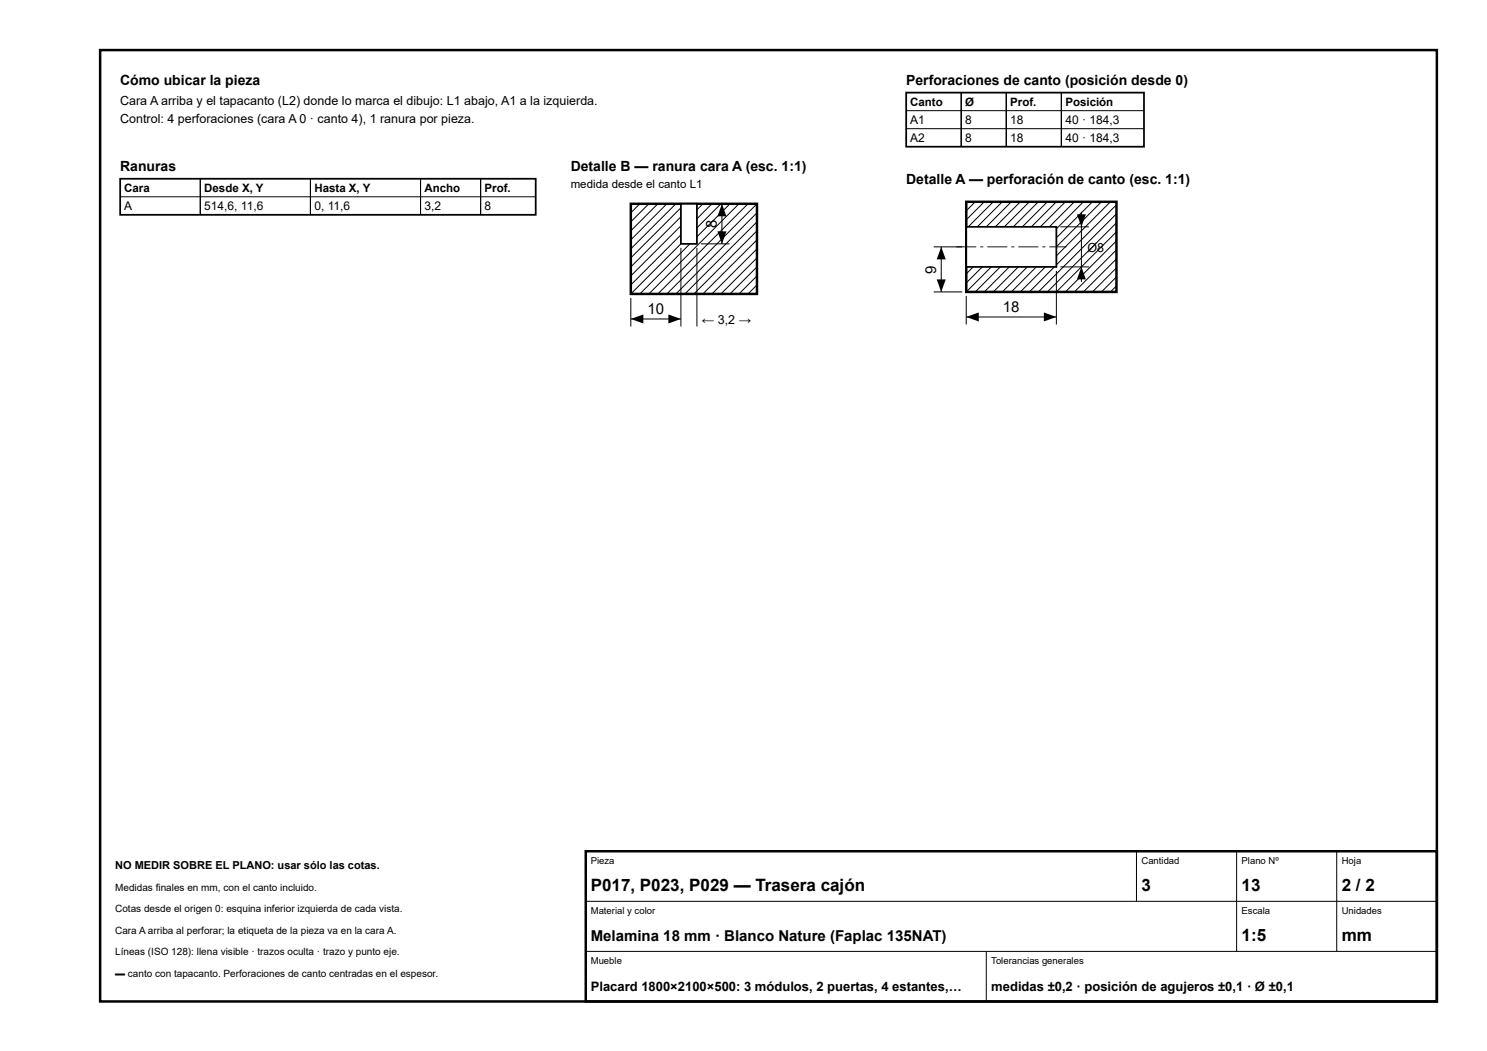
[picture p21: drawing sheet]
<svg xmlns="http://www.w3.org/2000/svg" width="297mm" height="210mm" viewBox="0 0 297 210" stroke-linecap="round" stroke-linejoin="round" font-family="sans-serif">
<defs><g id="words">
<g font-size="3.4">
<text x="118" y="178">P017, P023, P029 — Trasera cajón</text>
<text x="228" y="178">3</text>
<text x="248" y="178">13</text>
<text x="268" y="178">2 / 2</text>
<text x="248" y="188">1:5</text>
<text x="268" y="188">mm</text>
</g>
<g font-size="3">
<text x="143.2" y="45.5" transform="rotate(-90 143.2 45.5)">8</text>
<text x="187" y="54.6" transform="rotate(-90 187 54.6)">9</text>
<text x="129.3" y="62.7">10</text>
<text x="200.3" y="62.3">18</text>
<text x="118" y="188">Melamina 18 mm · Blanco Nature (Faplac 135NAT)</text>
</g>
<g font-size="2.8">
<text x="24" y="17">Cómo ubicar la pieza</text>
<text x="181" y="17">Perforaciones de canto (posición desde 0)</text>
<text x="24" y="34.2">Ranuras</text>
<text x="114" y="34.2">Detalle B — ranura cara A (esc. 1:1)</text>
<text x="181" y="36.8">Detalle A — perforación de canto (esc. 1:1)</text>
</g>
<g font-size="2.6">
<text x="118" y="198">Placard 1800×2100×500: 3 módulos, 2 puertas, 4 estantes,…</text>
<text x="198" y="198">medidas ±0,2 · posición de agujeros ±0,1 · Ø ±0,1</text>
</g>
<g font-size="2.5">
<text x="24" y="21">Cara A arriba y el tapacanto (L2) donde lo marca el dibujo: L1 abajo, A1 a la izquierda.</text>
<text x="24" y="24.6">Control: 4 perforaciones (cara A 0 · canto 4), 1 ranura por pieza.</text>
<text x="217.2" y="50.3">Ø8</text>
<text x="140.2" y="64.7">← 3,2 →</text>
</g>
<g font-size="2.4">
<text x="181.8" y="24.8">A1</text>
<text x="181.8" y="28.4">A2</text>
<text x="192.8" y="24.8">8</text>
<text x="192.8" y="28.4">8</text>
<text x="201.8" y="24.8">18</text>
<text x="201.8" y="28.4">18</text>
<text x="212.8" y="24.8">40 · 184,3</text>
<text x="212.8" y="28.4">40 · 184,3</text>
<text x="24.8" y="42">A</text>
<text x="40.8" y="42">514,6, 11,6</text>
<text x="62.8" y="42">0, 11,6</text>
<text x="84.8" y="42">3,2</text>
<text x="96.8" y="42">8</text>
</g>
<g font-size="2.3">
<text x="181.8" y="21.2">Canto</text>
<text x="192.8" y="21.2">Ø</text>
<text x="201.8" y="21.2">Prof.</text>
<text x="212.8" y="21.2">Posición</text>
<text x="24.8" y="38.4">Cara</text>
<text x="40.8" y="38.4">Desde X, Y</text>
<text x="62.8" y="38.4">Hasta X, Y</text>
<text x="84.8" y="38.4">Ancho</text>
<text x="96.8" y="38.4">Prof.</text>
<text x="114" y="37.5">medida desde el canto L1</text>
</g>
<text font-size="2.2" x="23" y="173.6">NO MEDIR SOBRE EL PLANO: usar sólo las cotas.</text>
<g font-size="2">
<text x="23" y="177.9">Medidas finales en mm, con el canto incluido.</text>
<text x="23" y="182.2">Cotas desde el origen 0: esquina inferior izquierda de cada vista.</text>
<text x="23" y="186.5">Cara A arriba al perforar; la etiqueta de la pieza va en la cara A.</text>
<text x="23" y="190.8">Líneas (ISO 128): llena visible · trazos oculta · trazo y punto eje.</text>
<text x="23" y="195.1">▬ canto con tapacanto. Perforaciones de canto centradas en el espesor.</text>
</g>
<g font-size="1.9">
<text x="118" y="172.6">Pieza</text>
<text x="228" y="172.6">Cantidad</text>
<text x="248" y="172.6">Plano Nº</text>
<text x="268" y="172.6">Hoja</text>
<text x="118" y="182.6">Material y color</text>
<text x="248" y="182.6">Escala</text>
<text x="268" y="182.6">Unidades</text>
<text x="118" y="192.6">Mueble</text>
<text x="198" y="192.6">Tolerancias generales</text>
</g>
</g></defs>
<path d="M20 10h267v190h-267zM193 40.3h30v18h-30zM117 170h170v30h-170z" fill="none" stroke="#000" stroke-width=".5"/>
<g fill="none" stroke="#000" stroke-width=".2">
<path d="M192 18.5v10.8M201 18.5v10.8M212 18.5v10.8M24 39.3h83M40 35.7v7.2M62 35.7v7.2M84 35.7v7.2M96 35.7v7.2M181 22.1h47.5M181 25.7h47.5M193 40.3h-.1M194.8 40.3l-1.9 1.8"/>
<path d="M196.6 40.3l-3.7 3.6M198.4 40.3l-5.5 5.4M200.2 40.3l-7.3 7.2M202 40.3l-9.1 9M203.8 40.3l-10.9 10.8M205.6 40.3l-12.7 12.6M207.4 40.3l-14.5 14.4M209.2 40.3l-16.3 16.2M211 40.3l-18 18M212.8 40.3l-18 18M214.6 40.3l-18 18M216.4 40.3l-18 18"/>
<path d="M218.2 40.3l-18 18M220 40.3l-18 18M221.8 40.3l-18 18M223 40.8l-17.4 17.5M223 42.6l-15.6 15.7M223 44.4l-13.8 13.9M223 46.2l-12 12.1M223 48l-10.2 10.3M223 49.8l-8.4 8.5M223 51.6l-6.6 6.7M223 53.4l-4.8 4.9M223 55.2l-3 3.1"/>
<path d="M223 57l-1.2 1.3M117 180h170M227 170v10M247 170v20M267 170v20M117 190h170M197 190v10"/>
</g>
<path d="M181 18.5h47.5v10.8h-47.5zM24 35.7h83v7.2h-83z" fill="none" stroke="#000" stroke-width=".35"/>
<path d="M193 45.3h18v8h-18z" fill="#fff"/>
<path d="M193 45.3h18v8h-18z" fill="none" stroke="#000" stroke-width=".35"/>
<g fill="#000">
<path d="M188 49.3l.9 2.5h-1.8zM187.1 55.8h1.8l-.9 2.5zM215.1 42.8h1.8l-.9 2.5zM216 53.3l.9 2.5h-1.8zM193 63.3l2.5-.9v1.8zM208.5 62.4l2.5 .9-2.5 .9z"/>
<path d="M191 49.2h4v.2h-4zM195.8 49.2h.6v.2h-.6zM197.2 49.2h4v.2h-4zM202 49.2h.6v.2h-.6zM203.4 49.2h4v.2h-4zM208.2 49.2h.6v.2h-.6zM209.6 49.2h3.4v.2h-3.4z"/>
</g>
<g fill="none" stroke="#000" stroke-width=".2">
<path d="M126 40.7h-.1M127.8 40.7l-1.9 1.8M129.6 40.7l-3.7 3.6M131.4 40.7l-5.5 5.4M133.2 40.7l-7.3 7.2M135 40.7l-9.1 9M136.8 40.7l-10.9 10.8M138.6 40.7l-12.7 12.6M140.4 40.7l-14.5 14.4M142.2 40.7l-16.3 16.2M144 40.7l-18 18M145.8 40.7l-18 18"/>
<path d="M147.6 40.7l-18 18M149.4 40.7l-18 18M151.2 40.7l-18 18M151.2 42.4l-16.2 16.3M151.2 44.2l-14.4 14.5M151.2 46l-12.6 12.7M151.2 47.8l-10.8 10.9M151.2 49.6l-9 9.1M151.2 51.4l-7.2 7.3M151.2 53.2l-5.4 5.5M151.2 55l-3.6 3.7M151.2 56.8l-1.8 1.9"/>
<path d="M186.5 58.3h5.7M186.5 49.3h5.7M188 49.3v9M193 59.1v5.7M211 54.1v10.7M211.8 45.3h5.7M211.8 53.3h5.7M216 42.3v14M193 63.3h18"/>
</g>
<path d="M126 40.7h25.2v18h-25.2z" fill="none" stroke="#000" stroke-width=".5"/>
<path d="M136 40.7h3.2v8h-3.2z" fill="#fff"/>
<path d="M136 40.7h3.2v8h-3.2z" fill="none" stroke="#000" stroke-width=".35"/>
<path d="M126 59.5v5.7M136 49.5v15.7M139.2 49.5v15.7M140 40.7h5.7M140 48.7h5.7M144.2 40.7v8M126 63.7h10" fill="none" stroke="#000" stroke-width=".2"/>
<path d="M144.2 40.7l.9 2.5h-1.8zM143.3 46.2h1.8l-.9 2.5zM126 63.7l2.5-.9v1.8zM133.5 62.8l2.5 .9-2.5 .9z" fill="#000"/>
<use href="#words"/>
</svg>
